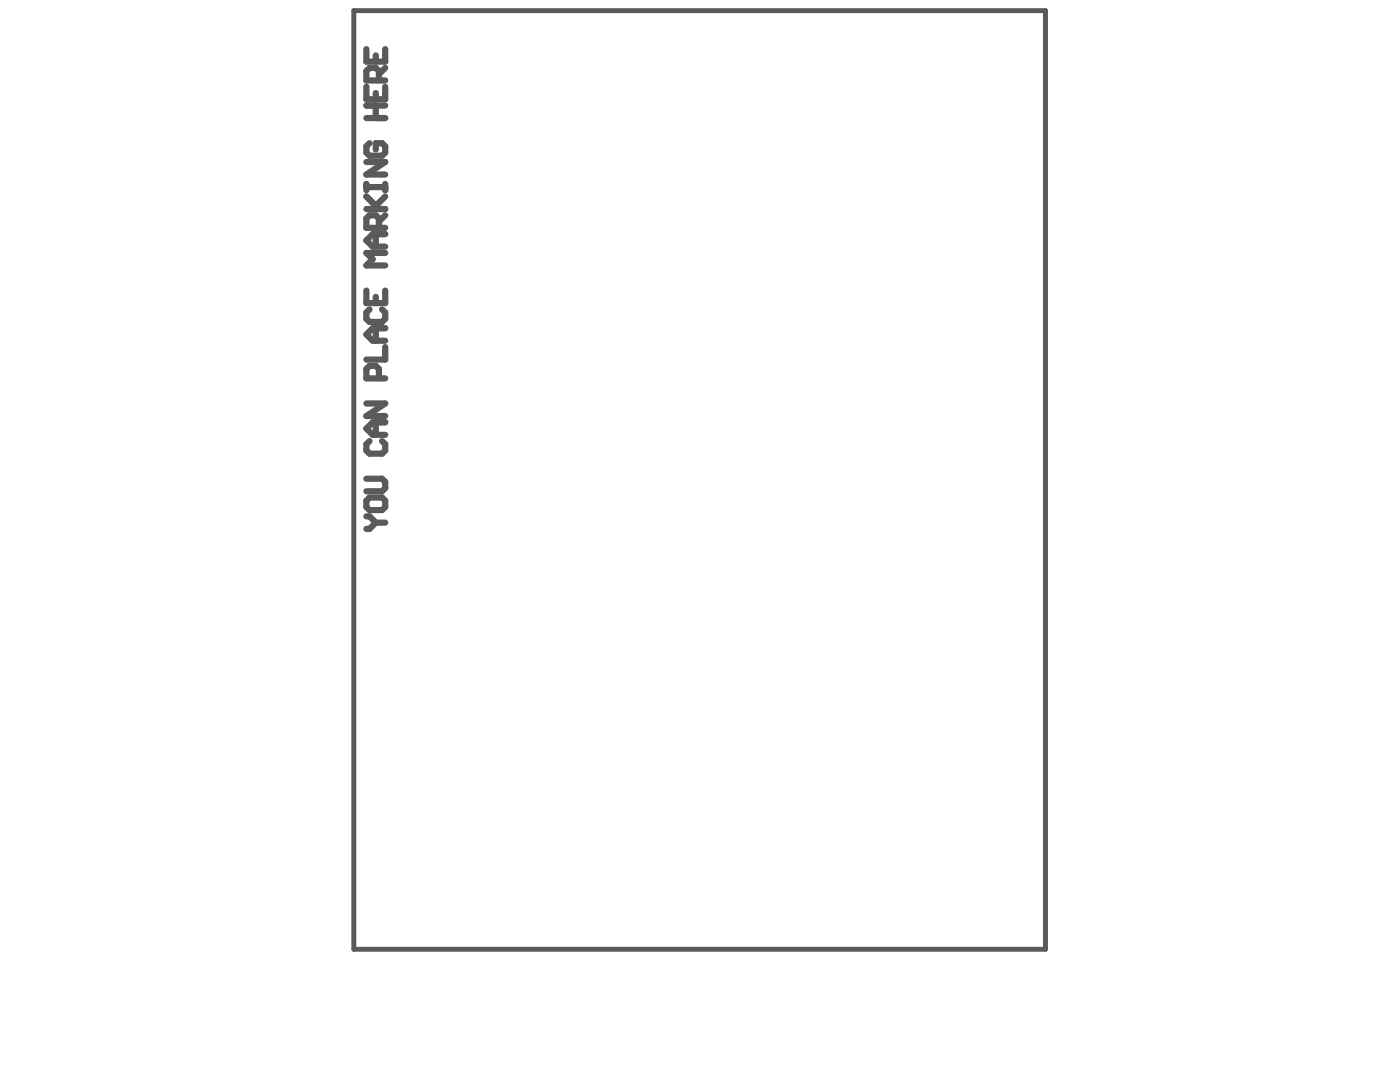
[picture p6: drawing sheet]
<svg xmlns="http://www.w3.org/2000/svg" width="279mm" height="216mm" viewBox="0 0 279 216" stroke-linecap="round" stroke-linejoin="round" font-family="sans-serif">
<path d="M70.6 2.1h138v187.3h-138z" fill="none" stroke="#5a5a5a" stroke-width=".98"/>
<g fill="none" stroke="#5a5a5a" stroke-width="1.2">
<path d="M73.1 9.8v2.5h3.8v-2.5M73.1 17.3v2.5h3.8v-2.5M75 11v1.3M75 18.6v1.2M75.6 16.1v-1.9l-.6-.6h-1.3l-.6 .6v1.9h3.8M76.9 13.6l-1.3 1.2M73.1 36.7v1.3M73.1 39.2l2.5 2.5M73.1 37.3h3.8M73.1 32.3h3.8l-3.8 2.5h3.8M73.1 23.6h3.8M73.1 21.1h3.8"/>
<path d="M73.7 28.6l-.6 .6v1.2l.6 .7h2.5l.7-.7v-1.2l-.7-.6h-1.2v1.2M75 21.1v2.5M76.9 36.7v1.3M76.9 39.2l-1.9 1.9M73.1 58v2.5h3.8v-2.5M73.1 41.7h3.8M75 46.7v2.5M75 59.2v1.3M75.6 45.5v-1.9l-.6-.6h-1.3l-.6 .6v1.9h3.8M76.9 50.5h-3.8l1.3 1.2-1.3 1.3h3.8M76.9 46.7h-2.5l-1.3 1.3 1.3 1.2h2.5M76.9 43l-1.3 1.2"/>
<path d="M73.7 61.7l-.6 .7v1.2l.6 .6h2.5l.7-.6v-1.2l-.7-.7M75 65.5v2.5M75.6 75.5v-1.9l-.6-.6h-1.3l-.6 .6v1.9h3.8M76.9 69.2v2.5h-3.8M76.9 65.5h-2.5l-1.3 1.2 1.3 1.3h2.5M73.1 99.9l.6-.6h2.5l.7 .6v1.3l-.7 .6h-2.5l-.6-.6zM73.1 95.5h3.1l.7 .7v1.2l-.7 .6h-3.1M73.1 80.5h3.8l-3.8 2.5h3.8M73.7 88l-.6 .6v1.3l.6 .6h2.5l.7-.6v-1.3l-.7-.6M75 84.3v2.5M76.9 84.3h-2.5l-1.3 1.2 1.3 1.3h2.5M73.1 103h.6l1.3 1.3"/>
<path d="M75 104.3l-1.3 1.2h-.6M75 104.3h1.9"/>
</g>
</svg>
